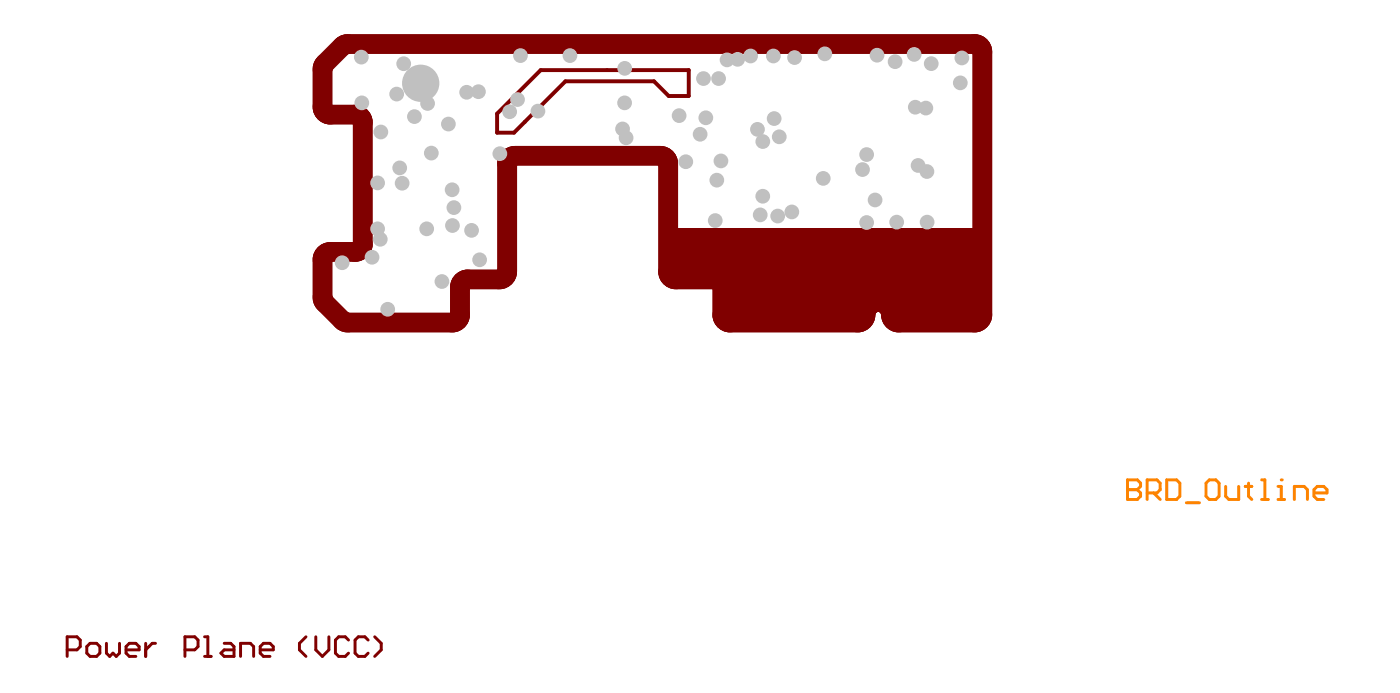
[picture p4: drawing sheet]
<svg xmlns="http://www.w3.org/2000/svg" width="237mm" height="117mm" viewBox="0 0 237 117" stroke-linecap="round" stroke-linejoin="round" font-family="sans-serif">
<path d="M55.1 10.8l2.9-2.9 .6-.4h.4h106.3a1.33 1.33 0 0 1 1.3 1.3v44.5a1.33 1.33 0 0 1-1.3 1.4h-12.9a1.48 1.48 0 0 1-1.3-1.8 2.19 2.19 0 0 0-2.6-1.7 2.19 2.19 0 0 0-1.8 2.4 1.33 1.33 0 0 1-1.3 1.1h-21.6a1.33 1.33 0 0 1-1.3-1.4v-4.6a1.33 1.33 0 0 0-1.3-1.3h-6.6a1.33 1.33 0 0 1-1.3-1.4v-18.3a1.33 1.33 0 0 0-1.3-1.3h-24.7a1.33 1.33 0 0 0-1.3 1.3v18.3a1.33 1.33 0 0 1-1.3 1.4h-5.4a1.33 1.33 0 0 0-1.3 1.3v4.6a1.33 1.33 0 0 1-1.3 1.4h-17.7l-.7-.2-3.2-3.1-.4-.6v-6.8a1.33 1.33 0 0 1 1.3-1.3h4.2a1.33 1.33 0 0 0 1.3-1.3v-20.6a1.33 1.33 0 0 0-1.3-1.4h-4.2a1.33 1.33 0 0 1-1.3-1.3v-6.4l.2-.6z" fill="none" stroke="#fd8300" stroke-width=".17"/>
<path d="M191.2 81.3v3.4h1.7l.5-.6v-.5l-.5-.6h-1.7" fill="none" stroke="#fd8300" stroke-width=".5"/>
<circle cx="191.2" cy="83" r=".25" fill="#fd8300"/>
<g fill="none" stroke="#fd8300" stroke-width=".5">
<path d="M191.2 81.3h1.7l.5 .6v.6l-.5 .5h-1.7M194.5 83.6h1.7l.6-.6v-1.1l-.6-.6h-1.7v3.4M195.6 83.6l1.2 1.1M197.9 81.3h1.6l.6 .6v2.2l-.6 .6h-1.6zM201.2 85.2h2.2M204.5 81.9l.6-.6h1.1l.5 .6v2.2l-.5 .6h-1.1l-.6-.6zM207.8 82.5v1.6l.6 .6h1.7v-2.2M211.2 82.5h1.1M211.7 81.9v2.2l.6 .6M214 81.3h.5v3.4M214 84.7h1.1M216.7 84.7h1.1"/>
<path d="M216.7 82.5h.6v2.2"/>
</g>
<circle cx="217.3" cy="81.3" r=".25" fill="#fd8300"/>
<path d="M219.5 84.7v-2.2h1.7l.5 .5v1.7M222.8 83.6h2.2v-.6l-.5-.5h-1.1l-.6 .5v1.1l.6 .6h1.1" fill="none" stroke="#fd8300" stroke-width=".5"/>
<path d="M55.1 10.8l2.9-2.9 .6-.4h.4h106.3a1.33 1.33 0 0 1 1.3 1.3v44.5a1.33 1.33 0 0 1-1.3 1.4h-12.9a1.48 1.48 0 0 1-1.3-1.8 2.19 2.19 0 0 0-2.6-1.7 2.19 2.19 0 0 0-1.8 2.4 1.33 1.33 0 0 1-1.3 1.1h-21.6a1.33 1.33 0 0 1-1.3-1.4v-4.6a1.33 1.33 0 0 0-1.3-1.3h-6.6a1.33 1.33 0 0 1-1.3-1.4v-18.3a1.33 1.33 0 0 0-1.3-1.3h-24.7a1.33 1.33 0 0 0-1.3 1.3v18.3a1.33 1.33 0 0 1-1.3 1.4h-5.4a1.33 1.33 0 0 0-1.3 1.3v4.6a1.33 1.33 0 0 1-1.3 1.4h-17.7l-.7-.2-3.2-3.1-.4-.6v-6.8a1.33 1.33 0 0 1 1.3-1.3h4.2a1.33 1.33 0 0 0 1.3-1.3v-20.6a1.33 1.33 0 0 0-1.3-1.4h-4.2a1.33 1.33 0 0 1-1.3-1.3v-6.4l.2-.6z" fill="none" stroke="#800000" stroke-width="3.4"/>
<path d="M84.3 19.3l7.4-7.4h25.1v4.4h-3.4l-2.5-2.5h-15l-8.7 8.7h-2.9z" fill="none" stroke="#800000" stroke-width=".66"/>
<g fill="#800000">
<path d="M121.7 46.7h24.5v7.2h-24.5z" fill-rule="evenodd"/>
<path d="M151.7 38.6h13.6v15.4h-13.6z" fill-rule="evenodd"/>
<path d="M144.1 47.2h9.6v4.3h-9.6z" fill-rule="evenodd"/>
<path d="M141.4 46.4h12v3.7h-12z" fill-rule="evenodd"/>
<path d="M114.9 38.6h37.4v8.7h-37.4z" fill-rule="evenodd"/>
</g>
<g fill="none" stroke="#800000" stroke-width=".5">
<path d="M11.4 110.2h1.7l.5-.6v-1.1l-.5-.6h-1.7v3.4M14.7 109.6l.6-.5h1.1l.5 .5v1.1l-.5 .6h-1.1l-.6-.6zM18 109.1v1.6l.6 .6 .6-.6 .5 .6 .6-.6v-1.6M21.4 110.2h2.2v-.6l-.6-.5h-1.1l-.5 .5v1.1l.5 .6h1.1M24.7 109.1v2.2M26.4 109.1h-.6l-1.1 1.1M31.4 110.2h1.6l.6-.6v-1.1l-.6-.6h-1.6v3.4M34.7 107.9h.5v3.4M34.7 111.3h1.1M38 109.1h1.1l.6 .5v1.7h-1.7l-.5-.6 .5-.5h1.7M40.8 111.3v-2.2h1.7l.5 .5v1.7M44.1 110.2h2.2v-.6l-.5-.5h-1.1l-.6 .5v1.1l.6 .6h1.1"/>
<path d="M51.9 107.9l-1.1 1.2v1.1l1.1 1.1M53.6 107.9v2.3l1.1 1.1 1.1-1.1v-2.3M59.1 108.5l-.6-.6h-1.1l-.5 .6v2.2l.5 .6h1.1l.6-.6M62.4 108.5l-.5-.6h-1.1l-.6 .6v2.2l.6 .6h1.1l.5-.6M63.5 107.9l1.2 1.2v1.1l-1.2 1.1"/>
</g>
<g fill="#c0c0c0">
<circle cx="139.9" cy="9.1" r="1.25"/>
<circle cx="148.7" cy="9.4" r="1.25"/>
<circle cx="129.4" cy="24" r="1.25"/>
<circle cx="81.1" cy="15.5" r="1.25"/>
<circle cx="87.8" cy="16.9" r="1.25"/>
<circle cx="157.9" cy="10.8" r="1.25"/>
<circle cx="157.2" cy="29.1" r="1.25"/>
<circle cx="155.7" cy="28" r="1.25"/>
<circle cx="119.7" cy="20" r="1.25"/>
<circle cx="122.3" cy="27.3" r="1.25"/>
<circle cx="121.6" cy="30.5" r="1.25"/>
<circle cx="115.2" cy="19.6" r="1.25"/>
<circle cx="146.3" cy="28.7" r="1.25"/>
<circle cx="147" cy="26.2" r="1.25"/>
<circle cx="105.6" cy="21.9" r="1.25"/>
<circle cx="105.9" cy="17.4" r="1.25"/>
<circle cx="84.8" cy="26.1" r="1.25"/>
<circle cx="67.3" cy="15.9" r="1.25"/>
<circle cx="106.2" cy="23.4" r="1.25"/>
<circle cx="86.4" cy="18.9" r="1.25"/>
<circle cx="134.3" cy="35.9" r="1.25"/>
<circle cx="79.1" cy="15.6" r="1.25"/>
<circle cx="64.6" cy="22.4" r="1.25"/>
<circle cx="61.4" cy="17.4" r="1.25"/>
<circle cx="128.9" cy="36.4" r="1.25"/>
<circle cx="131.3" cy="20.1" r="1.25"/>
<circle cx="131.2" cy="9.5" r="1.25"/>
<circle cx="67.8" cy="28.5" r="1.25"/>
<circle cx="105.9" cy="11.6" r="1.25"/>
<circle cx="81.3" cy="44" r="1.25"/>
<circle cx="74.9" cy="47.7" r="1.25"/>
<circle cx="121.3" cy="37.4" r="1.25"/>
<circle cx="76" cy="21" r="1.25"/>
<circle cx="76.7" cy="38.2" r="1.25"/>
<circle cx="77" cy="35.2" r="1.25"/>
<circle cx="64" cy="31" r="1.25"/>
<circle cx="68.2" cy="31.1" r="1.25"/>
<circle cx="64" cy="38.8" r="1.25"/>
<circle cx="73.1" cy="26" r="1.25"/>
<circle cx="91.2" cy="18.8" r="1.25"/>
<circle cx="96.7" cy="9.4" r="1.25"/>
<circle cx="88.3" cy="9.4" r="1.25"/>
<circle cx="63.1" cy="43.6" r="1.25"/>
<circle cx="64.5" cy="40.6" r="1.25"/>
<circle cx="72.4" cy="38.8" r="1.25"/>
<circle cx="65.7" cy="52.4" r="1.25"/>
<circle cx="162.9" cy="14" r="1.25"/>
<circle cx="148.4" cy="33.9" r="1.25"/>
<circle cx="152.1" cy="37.7" r="1.25"/>
<circle cx="157.2" cy="37.7" r="1.25"/>
<circle cx="147" cy="37.7" r="1.25"/>
<circle cx="163.1" cy="9.8" r="1.25"/>
<circle cx="155" cy="9.2" r="1.25"/>
<circle cx="151.8" cy="10.5" r="1.25"/>
<circle cx="121.9" cy="13.3" r="1.25"/>
<circle cx="123.3" cy="10.2" r="1.25"/>
<circle cx="157" cy="18.3" r="1.25"/>
<circle cx="155.2" cy="18.2" r="1.25"/>
<circle cx="119.3" cy="13.3" r="1.25"/>
<circle cx="128.5" cy="21.9" r="1.25"/>
<circle cx="132.2" cy="23.2" r="1.25"/>
<circle cx="131.9" cy="36.6" r="1.25"/>
<circle cx="129.4" cy="33.3" r="1.25"/>
<circle cx="61.3" cy="9.7" r="1.25"/>
<circle cx="139.6" cy="30.2" r="1.25"/>
<circle cx="118.7" cy="22.8" r="1.25"/>
<circle cx="58" cy="44.5" r="1.25"/>
<circle cx="76.7" cy="32.2" r="1.25"/>
<circle cx="80" cy="39.1" r="1.25"/>
<circle cx="116.3" cy="27.4" r="1.25"/>
<circle cx="127.3" cy="9.5" r="1.25"/>
<circle cx="134.7" cy="9.8" r="1.25"/>
<circle cx="125.1" cy="10.1" r="1.25"/>
<circle cx="68.5" cy="10.8" r="1.25"/>
<circle cx="72.5" cy="17.5" r="1.25"/>
<circle cx="70.3" cy="19.8" r="1.25"/>
<circle cx="71.3" cy="14.1" r="3.2"/>
</g>
</svg>
